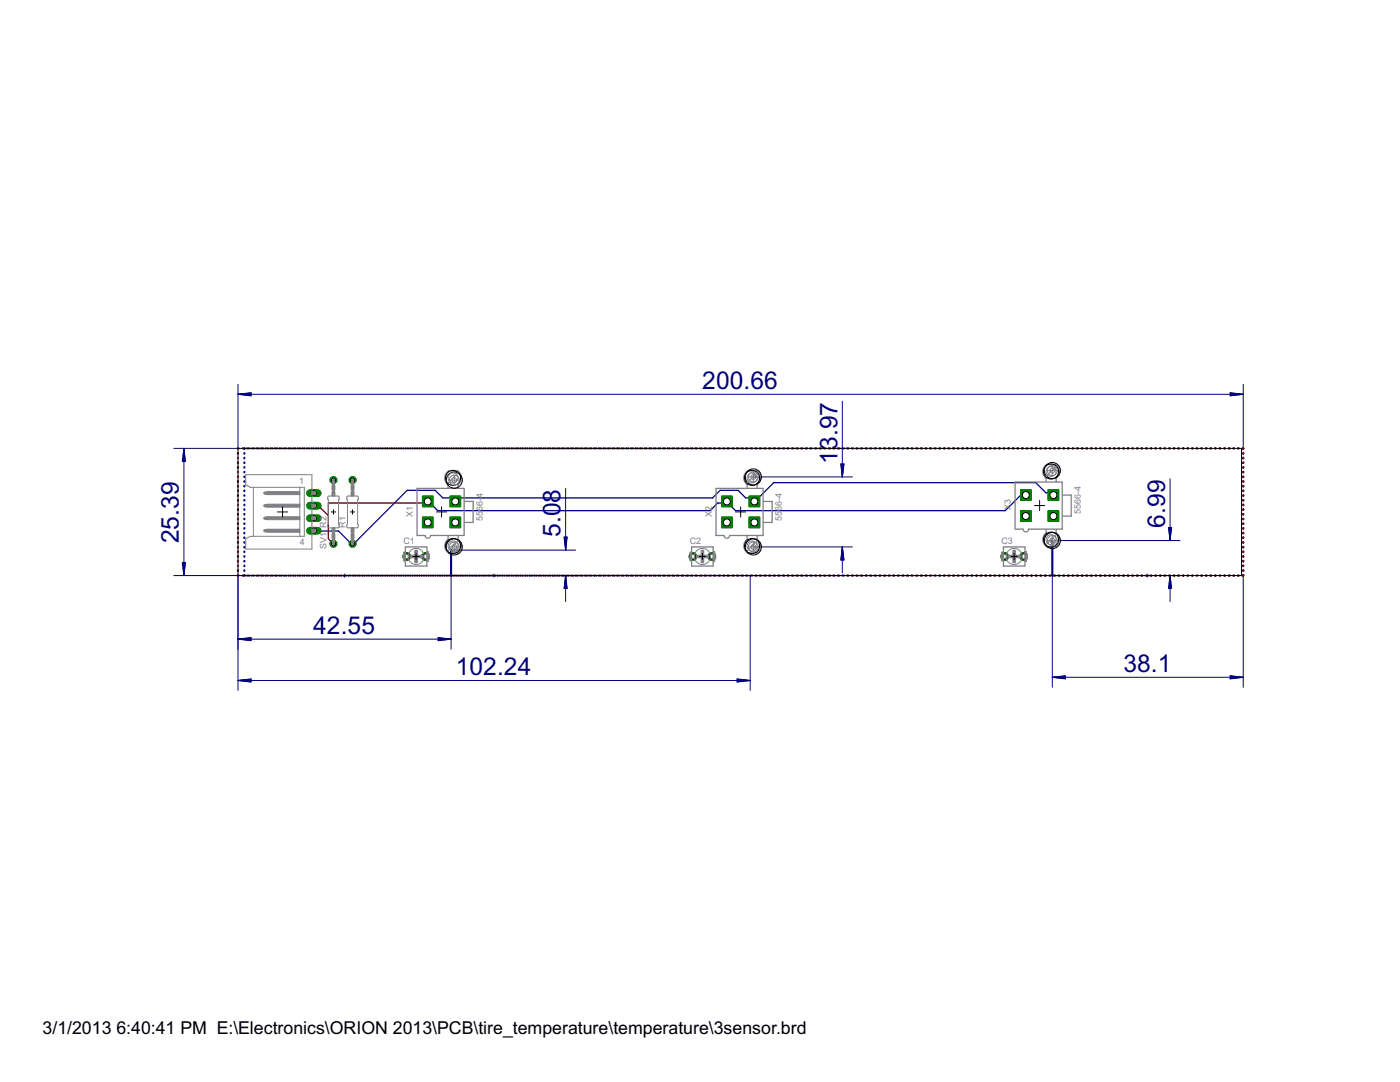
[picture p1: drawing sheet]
<svg xmlns="http://www.w3.org/2000/svg" width="279mm" height="216mm" viewBox="0 0 279 216" stroke-linecap="round" stroke-linejoin="round" font-family="sans-serif">
<defs><g id="words">
<g font-size="5.5" fill="#000080">
<text x="140.1" y="77.7">200.66</text>
<text x="167.1" y="92.6" transform="rotate(-90 167.1 92.6)">13.97</text>
<text x="111.9" y="100.3" transform="rotate(-90 111.9 100.3)">8</text>
<text x="111.9" y="107.2" transform="rotate(-90 111.9 107.2)">5.0</text>
<text x="232.5" y="105.3" transform="rotate(-90 232.5 105.3)">6.99</text>
<text x="35.7" y="108.4" transform="rotate(-90 35.7 108.4)">25.39</text>
<text x="62.5" y="126.5">42.55</text>
<text x="90.9" y="134.8">102.24</text>
<text x="224.2" y="134.2">38.1</text>
</g>
<g font-size="4">
<text x="8.5" y="206.4">3/1/2013</text>
<text x="23.2" y="206.4">6:40:41 PM E:\Electronics\ORION 2013\PCB\tire_temperature\temperature\3sensor.brd</text>
</g>
<g font-size="2" fill="#808080">
<text x="59.7" y="96.6">1</text>
<text x="96.4" y="99.3" transform="rotate(-90 96.4 99.3)">4</text>
<text x="201.8" y="101.8" transform="rotate(-90 201.8 101.8)">X3</text>
<text x="65.1" y="105.3" transform="rotate(-90 65.1 105.3)">R2</text>
<text x="69" y="105.3" transform="rotate(-90 69 105.3)">R1</text>
<text x="82.4" y="103.1" transform="rotate(-90 82.4 103.1)">X1</text>
<text x="96.4" y="103.9" transform="rotate(-90 96.4 103.9)">5566-</text>
<text x="142.1" y="103.1" transform="rotate(-90 142.1 103.1)">X2</text>
<text x="156.1" y="103.9" transform="rotate(-90 156.1 103.9)">5566-4</text>
<text x="215.7" y="102.6" transform="rotate(-90 215.7 102.6)">5566-4</text>
<text x="59.9" y="108.7">4</text>
<text x="65.2" y="109.4" transform="rotate(-90 65.2 109.4)">SV1</text>
<text x="80.5" y="108.5">C1</text>
<text x="137.6" y="108.5">C2</text>
<text x="199.9" y="108.5">C3</text>
</g>
</g></defs>
<g fill="none" stroke="#000080" stroke-width=".2">
<path d="M47.5 76.7v12.8h-12.8M47.5 78.7h200.6M47.5 78.7l2.6-.3v.6zM47.5 78.7l2.6 .1M47.5 78.7l2.6 .2M50.1 78.5l-2.6 .2M50.1 78.4l-2.6 .3M245.5 78.4l2.6 .3-2.6 .3zM245.5 78.5l2.6 .2M245.5 78.4l2.6 .3M248.1 76.7v12.8M248.1 78.7l-2.6 .1"/>
<path d="M248.1 78.7l-2.6 .2M36.7 89.5v25.4M36.7 89.5l.3 2.6h-.6zM36.7 89.5l-.1 2.6M36.7 89.5l.1 2.6M36.7 89.5l-.3 2.6M36.7 89.5l.3 2.6M112.9 97.4v12.4M150.3 95.2h19.8M167.8 92.6h.6l-.3 2.6zM167.9 92.6l.2 2.6M168 92.6l.1 2.6"/>
<path d="M168.1 80.1v15.1M168.3 92.6l-.2 2.6M168.4 92.6l-.3 2.6M233.5 95.5v12.4M34.7 114.9h12.8v22.9M36.4 112.2h.6l-.3 2.7zM36.4 112.2l.3 2.7M36.6 112.2l.1 2.7M36.8 112.2l-.1 2.7M37 112.2l-.3 2.7M68.4 114.9h.7M68.8 114.5v.7"/>
<path d="M90 109.8h24.9M98.6 114.5v.7M112.6 107.2h.6l-.3 2.6zM112.6 107.2l.3 2.6M112.8 107.2l.1 2.6M112.9 114.9l.3 2.5h-.6zM112.9 114.9v5.1M112.9 114.9l-.1 2.5M112.9 114.9l.1 2.5M112.9 114.9l-.3 2.5M112.9 114.9l.2 2.5M113 107.2l-.1 2.6"/>
<path d="M113.1 107.2l-.2 2.6M114.9 114.9h-24.9v14.6M149.7 114.9v22.9M150.3 109.1h19.8M168.1 109.1v5.2M168.1 109.1l.3 2.6h-.6zM168.1 109.1l-.1 2.6M168.1 109.1l.2 2.6M168.1 109.1l-.2 2.6M168.1 109.1l.3 2.6M210 107.9h25.5M229.1 114.5v.7"/>
<path d="M233.2 105.3h.6l-.3 2.6zM233.3 105.3l.2 2.6M233.4 105.3l.1 2.6M233.5 114.9v5.1M233.5 114.9l.3 2.5h-.6zM233.5 114.9l-.1 2.5M233.5 114.9l.1 2.5M233.5 114.9l-.2 2.5M233.5 114.9l.3 2.5M233.6 105.3l-.1 2.6M233.8 105.3l-.3 2.6M235.5 114.9h-25.5v22.2"/>
<path d="M248.1 114.9v22.2M47.5 127.5l2.6-.3v.6zM47.5 135.8l2.6-.3v.6zM47.5 127.5h42.5M47.5 127.5l2.6 .2M47.5 135.8h102.2M47.5 135.8l2.6 .1M47.5 135.8l2.6 .2M50.1 127.4l-2.6 .1M50.1 127.3l-2.6 .2M50.1 135.7l-2.6 .1M50.1 135.5l-2.6 .3"/>
<path d="M87.4 127.2l2.6 .3-2.6 .3zM87.4 127.4l2.6 .1M87.4 127.3l2.6 .2M90 127.5l-2.6 .2M147.1 135.5l2.6 .3-2.6 .3zM147.1 135.7l2.6 .1M147.1 135.5l2.6 .3M149.7 135.8l-2.6 .1M149.7 135.8l-2.6 .2M210 135.1h38.1M210 135.1l2.6-.3v.7zM210 135.1l2.6 .2"/>
<path d="M210 135.1l2.6 .3M212.6 135l-2.6 .1M212.6 134.9l-2.6 .2M245.5 134.8l2.6 .3-2.6 .4zM245.5 135l2.6 .1M245.5 134.9l2.6 .2M248.1 135.1l-2.6 .2M248.1 135.1l-2.6 .3"/>
</g>
<path d="M204.7 98.8h-1l-3.1 3.1h-53.8l-1.7-1.8-.3 .3h-1.6l-1.5 1.5h-54.3l-2-1.8M210.2 98.8l-.4-.5h-1.1l-2-2h-52.3l-3.8 3.8 .8-.7h-2.6l-1.5-1.6h-3.6l-1.5 1.6h-50.8l-.5 .7-.5-.2-.5-.5h-1.5l-1.6-1.6h-5.5l-10.7 10.7h-.5l-2.5-2.5-5-.1" fill="none" stroke="#000080" stroke-width=".25"/>
<g fill="none" stroke="#000080" stroke-width=".42">
<path d="M48.8 90.4v.1M48.8 91.3v.2M48.8 92.3v.1M48.8 93.2v.1M48.8 94.1v.2M48.8 95.1v.1M48.8 96v.1M48.8 96.9v.2M48.8 97.9v.1M48.8 98.8v.1M48.8 99.8v.1M48.9 89.5l-.1 .1"/>
<path d="M49.7 89.5h.1M50.6 89.5h.1M51.5 89.5h.1M52.4 89.5h.1M53.4 89.5h.1M54.3 89.5h.1M55.2 89.5h.1M56.1 89.5h.1M57 89.5h.1M58 89.5h.1M58.9 89.5h.1M59.8 89.5h.1"/>
<path d="M60.7 89.5h.1M61.6 89.5h.1M62.5 89.5h.1M63.5 89.5h.1M64.4 89.5h.1M65.3 89.5h.1M66.2 89.5h.1M67.1 89.5h.1M68.1 89.5h.1M69 89.5h.1M69.9 89.5h.1M70.8 89.5h.1"/>
<path d="M71.7 89.5h.1M72.6 89.5h.1M73.6 89.5h.1M74.5 89.5h.1M75.4 89.5h.1M76.3 89.5h.1M77.2 89.5h.1M78.1 89.5h.2M79.1 89.5h.1M80 89.5h.1M80.9 89.5h.1M81.8 89.5h.1"/>
<path d="M82.7 89.5h.1M83.7 89.5h.1M84.6 89.5h.1M85.5 89.5h.1M86.4 89.5h.1M87.3 89.5h.1M88.2 89.5h.1M89.2 89.5h.1M90.1 89.5h.1M91 89.5h.1M91.9 89.5h.1M92.8 89.5h.1"/>
<path d="M93.7 89.5h.2M94.7 89.5h.1M95.6 89.5h.1M96.5 89.5h.1M97.4 89.5h.1M98.3 89.5h.1M99.3 89.5h.1M100.2 89.5h.1M101.1 89.5h.1M102 89.5h.1M102.9 89.5h.1M103.8 89.5h.1"/>
<path d="M104.8 89.5h.1M105.7 89.5h.1M106.6 89.5h.1M107.5 89.5h.1M108.4 89.5h.1M109.4 89.5h.1M110.3 89.5h.1M111.2 89.5h.1M112.1 89.5h.1M113 89.5h.1M114 89.5h.1M114.9 89.5h.1"/>
<path d="M115.8 89.5h.1M116.7 89.5h.1M117.6 89.5h.1M118.5 89.5h.1M119.5 89.5h.1M120.4 89.5h.1M121.3 89.5h.1M122.2 89.5h.1M123.1 89.5h.1M124.1 89.5h.1M125 89.5h.1M125.9 89.5h.1"/>
<path d="M126.8 89.5h.1M127.7 89.5h.1M128.7 89.5h.1M129.6 89.5h.1M130.5 89.5h.1M131.4 89.5h.1M132.3 89.5h.1M133.2 89.5h.1M134.2 89.5h.1M135.1 89.5h.1M136 89.5h.1M136.9 89.5h.1"/>
<path d="M137.8 89.5h.1M138.7 89.5h.2M139.7 89.5h.1M140.6 89.5h.1M141.5 89.5h.1M142.4 89.5h.1M143.3 89.5h.1M144.3 89.5h.1M145.2 89.5h.1M146.1 89.5h.1M147 89.5h.1M147.9 89.5h.1"/>
<path d="M148.8 89.5h.1M149.8 89.5h.1M150.7 89.5h.1M151.6 89.5h.1M152.5 89.5h.1M153.4 89.5h.1M154.3 89.5h.2M155.3 89.5h.1M156.2 89.5h.1M157.1 89.5h.1M158 89.5h.1M158.9 89.5h.1"/>
<path d="M159.9 89.5h.1M160.8 89.5h.1M161.7 89.5h.1M162.6 89.5h.1M163.5 89.5h.1M164.4 89.5h.1M165.4 89.5h.1M166.3 89.5h.1M167.2 89.5h.1M168.1 89.5h.1M169 89.5h.1M170 89.5h.1"/>
<path d="M170.9 89.5h.1M171.8 89.5h.1M172.7 89.5h.1M173.6 89.5h.1M174.5 89.5h.1M175.5 89.5h.1M176.4 89.5h.1M177.3 89.5h.1M178.2 89.5h.1M179.1 89.5h.1M180.1 89.5h.1M181 89.5h.1"/>
<path d="M181.9 89.5h.1M182.8 89.5h.1M183.7 89.5h.1M184.7 89.5h.1M185.6 89.5h.1M186.5 89.5h.1M187.4 89.5h.1M188.3 89.5h.1M189.2 89.5h.1M190.2 89.5h.1M191.1 89.5h.1M192 89.5h.1"/>
<path d="M192.9 89.5h.1M193.8 89.5h.1M194.8 89.5h.1M195.7 89.5h.1M196.6 89.5h.1M197.5 89.5h.1M198.4 89.5h.1M199.3 89.5h.2M200.3 89.5h.1M201.2 89.5h.1M202.1 89.5h.1M203 89.5h.1"/>
<path d="M203.9 89.5h.1M204.9 89.5h.1M205.8 89.5h.1M206.7 89.5h.1M207.6 89.5h.1M208.5 89.5h.1M209.4 89.5h.1M210.4 89.5h.1M211.3 89.5h.1M212.2 89.5h.1M213.1 89.5h.1M214 89.5h.1"/>
<path d="M214.9 89.5h.2M215.9 89.5h.1M216.8 89.5h.1M217.7 89.5h.1M218.6 89.5h.1M219.5 89.5h.1M220.5 89.5h.1M221.4 89.5h.1M222.3 89.5h.1M223.2 89.5h.1M224.1 89.5h.1M225 89.5h.1"/>
<path d="M226 89.5h.1M226.9 89.5h.1M227.8 89.5h.1M228.7 89.5h.1M229.6 89.5h.1M230.5 89.5h.2M231.5 89.5h.1M232.4 89.5h.1M233.3 89.5h.1M234.2 89.5h.1M235.1 89.5h.1M236.1 89.5h.1"/>
<path d="M237 89.5h.1M237.9 89.5h.1M238.8 89.5h.1M239.7 89.5h.1M240.7 89.5h.1M241.6 89.5h.1M242.5 89.5h.1M243.4 89.5h.1M244.3 89.5h.1M245.3 89.5h.1M246.2 89.5h.1M247.1 89.5h.1"/>
<path d="M248 89.5l.1 .1M248.1 90.4v.1M248.1 91.3v.2M248.1 92.3v.1M248.1 93.2v.1M248.1 94.1v.2M248.1 95.1v.1M248.1 96v.1M248.1 96.9v.2M248.1 97.9v.1M248.1 98.8v.1M248.1 99.8v.1"/>
<path d="M48.8 114.7l.1 .2M48.8 100.7v.1M48.8 101.6v.1M48.8 102.6v.1M48.8 103.5v.1M48.8 104.4v.2M48.8 105.4v.1M48.8 106.3v.1M48.8 107.2v.2M48.8 108.2v.1M48.8 109.1v.1M48.8 110v.2"/>
<path d="M48.8 111v.1M48.8 111.9v.1M48.8 112.9v.1M48.8 113.8v.1M49.7 114.9h.1M50.6 114.9h.1M51.5 114.9h.1M52.4 114.9h.1M53.4 114.9h.1M54.3 114.9h.1M55.2 114.9h.1M56.1 114.9h.1"/>
<path d="M57 114.9h.1M58 114.9h.1M58.9 114.9h.1M59.8 114.9h.1M60.7 114.9h.1M61.6 114.9h.1M62.5 114.9h.1M63.5 114.9h.1M64.4 114.9h.1M65.3 114.9h.1M66.2 114.9h.1M67.1 114.9h.1"/>
<path d="M68.1 114.9h.1M69 114.9h.1M69.9 114.9h.1M70.8 114.9h.1M71.7 114.9h.1M72.6 114.9h.1M73.6 114.9h.1M74.5 114.9h.1M75.4 114.9h.1M76.3 114.9h.1M77.2 114.9h.1M78.1 114.9h.2"/>
<path d="M79.1 114.9h.1M80 114.9h.1M80.9 114.9h.1M81.8 114.9h.1M82.7 114.9h.1M83.7 114.9h.1M84.6 114.9h.1M85.5 114.9h.1M86.4 114.9h.1M87.3 114.9h.1M88.2 114.9h.1M89.2 114.9h.1"/>
<path d="M90 109.8v5.1M90.1 114.9h.1M91 114.9h.1M91.9 114.9h.1M92.8 114.9h.1M93.7 114.9h.2M94.7 114.9h.1M95.6 114.9h.1M96.5 114.9h.1M97.4 114.9h.1M98.3 114.9h.1M99.3 114.9h.1"/>
<path d="M100.2 114.9h.1M101.1 114.9h.1M102 114.9h.1M102.9 114.9h.1M103.8 114.9h.1M104.8 114.9h.1M105.7 114.9h.1M106.6 114.9h.1M107.5 114.9h.1M108.4 114.9h.1M109.4 114.9h.1M110.3 114.9h.1"/>
<path d="M111.2 114.9h.1M112.1 114.9h.1M113 114.9h.1M114 114.9h.1M114.9 114.9h.1M115.8 114.9h.1M116.7 114.9h.1M117.6 114.9h.1M118.5 114.9h.1M119.5 114.9h.1M120.4 114.9h.1M121.3 114.9h.1"/>
<path d="M122.2 114.9h.1M123.1 114.9h.1M124.1 114.9h.1M125 114.9h.1M125.9 114.9h.1M126.8 114.9h.1M127.7 114.9h.1M128.7 114.9h.1M129.6 114.9h.1M130.5 114.9h.1M131.4 114.9h.1M132.3 114.9h.1"/>
<path d="M133.2 114.9h.1M134.2 114.9h.1M135.1 114.9h.1M136 114.9h.1M136.9 114.9h.1M137.8 114.9h.1M138.7 114.9h.2M139.7 114.9h.1M140.6 114.9h.1M141.5 114.9h.1M142.4 114.9h.1M143.3 114.9h.1"/>
<path d="M144.3 114.9h.1M145.2 114.9h.1M146.1 114.9h.1M147 114.9h.1M147.9 114.9h.1M148.8 114.9h.1M149.8 114.9h.1M150.7 114.9h.1M151.6 114.9h.1M152.5 114.9h.1M153.4 114.9h.1M154.3 114.9h.2"/>
<path d="M155.3 114.9h.1M156.2 114.9h.1M157.1 114.9h.1M158 114.9h.1M158.9 114.9h.1M159.9 114.9h.1M160.8 114.9h.1M161.7 114.9h.1M162.6 114.9h.1M163.5 114.9h.1M164.4 114.9h.1M165.4 114.9h.1"/>
<path d="M166.3 114.9h.1M167.2 114.9h.1M168.1 114.9h.1M169 114.9h.1M170 114.9h.1M170.9 114.9h.1M171.8 114.9h.1M172.7 114.9h.1M173.6 114.9h.1M174.5 114.9h.1M175.5 114.9h.1M176.4 114.9h.1"/>
<path d="M177.3 114.9h.1M178.2 114.9h.1M179.1 114.9h.1M180.1 114.9h.1M181 114.9h.1M181.9 114.9h.1M182.8 114.9h.1M183.7 114.9h.1M184.7 114.9h.1M185.6 114.9h.1M186.5 114.9h.1M187.4 114.9h.1"/>
<path d="M188.3 114.9h.1M189.2 114.9h.1M190.2 114.9h.1M191.1 114.9h.1M192 114.9h.1M192.9 114.9h.1M193.8 114.9h.1M194.8 114.9h.1M195.7 114.9h.1M196.6 114.9h.1M197.5 114.9h.1M198.4 114.9h.1"/>
<path d="M199.3 114.9h.2M200.3 114.9h.1M201.2 114.9h.1M202.1 114.9h.1M203 114.9h.1M203.9 114.9h.1M204.9 114.9h.1M205.8 114.9h.1M206.7 114.9h.1M207.6 114.9h.1M208.5 114.9h.1M209.4 114.9h.1"/>
<path d="M210 107.9v7M210.4 114.9h.1M211.3 114.9h.1M212.2 114.9h.1M213.1 114.9h.1M214 114.9h.1M214.9 114.9h.2M215.9 114.9h.1M216.8 114.9h.1M217.7 114.9h.1M218.6 114.9h.1M219.5 114.9h.1"/>
<path d="M220.5 114.9h.1M221.4 114.9h.1M222.3 114.9h.1M223.2 114.9h.1M224.1 114.9h.1M225 114.9h.1M226 114.9h.1M226.9 114.9h.1M227.8 114.9h.1M228.7 114.9h.1M229.6 114.9h.1M230.5 114.9h.2"/>
<path d="M231.5 114.9h.1M232.4 114.9h.1M233.3 114.9h.1M234.2 114.9h.1M235.1 114.9h.1M236.1 114.9h.1M237 114.9h.1M237.9 114.9h.1M238.8 114.9h.1M239.7 114.9h.1M240.7 114.9h.1M241.6 114.9h.1"/>
<path d="M242.5 114.9h.1M243.4 114.9h.1M244.3 114.9h.1M245.3 114.9h.1M246.2 114.9h.1M247.1 114.9h.1M248.1 100.7v.1M248.1 101.6v.1M248.1 102.6v.1M248.1 103.5v.1M248.1 104.4v.2M248.1 105.4v.1"/>
<path d="M248.1 106.3v.1M248.1 107.2v.2M248.1 108.2v.1M248.1 109.1v.1M248.1 110v.2M248.1 111v.1M248.1 111.9v.1M248.1 112.9v.1M248.1 113.8v.1M248.1 114.7l-.1 .2"/>
</g>
<path d="M84.3 103.2h2.1v2.1h-2.1z" fill="#008000" stroke="#008000" stroke-width=".2"/>
<circle cx="85.4" cy="104.2" r=".7" fill="#fff" stroke="#000" stroke-width=".2"/>
<path d="M84.3 99h2.1v2.1h-2.1z" fill="#008000" stroke="#008000" stroke-width=".2"/>
<circle cx="85.4" cy="100.1" r=".7" fill="#fff" stroke="#000" stroke-width=".2"/>
<path d="M89.8 99h2.1v2.1h-2.1z" fill="#008000" stroke="#008000" stroke-width=".2"/>
<circle cx="90.9" cy="100.1" r=".7" fill="#fff" stroke="#000" stroke-width=".2"/>
<path d="M89.8 103.2h2.1v2.1h-2.1z" fill="#008000" stroke="#008000" stroke-width=".2"/>
<circle cx="90.9" cy="104.2" r=".7" fill="#fff" stroke="#000" stroke-width=".2"/>
<path d="M144 103.2h2.1v2.1h-2.1z" fill="#008000" stroke="#008000" stroke-width=".2"/>
<circle cx="145.1" cy="104.2" r=".7" fill="#fff" stroke="#000" stroke-width=".2"/>
<path d="M144 99h2.1v2.1h-2.1z" fill="#008000" stroke="#008000" stroke-width=".2"/>
<circle cx="145.1" cy="100.1" r=".7" fill="#fff" stroke="#000" stroke-width=".2"/>
<path d="M149.5 99h2.1v2.1h-2.1z" fill="#008000" stroke="#008000" stroke-width=".2"/>
<circle cx="150.6" cy="100.1" r=".7" fill="#fff" stroke="#000" stroke-width=".2"/>
<path d="M149.5 103.2h2.1v2.1h-2.1z" fill="#008000" stroke="#008000" stroke-width=".2"/>
<circle cx="150.6" cy="104.2" r=".7" fill="#fff" stroke="#000" stroke-width=".2"/>
<path d="M203.7 101.9h2.1v2.1h-2.1z" fill="#008000" stroke="#008000" stroke-width=".2"/>
<circle cx="204.7" cy="103" r=".7" fill="#fff" stroke="#000" stroke-width=".2"/>
<path d="M203.7 97.7h2.1v2.1h-2.1z" fill="#008000" stroke="#008000" stroke-width=".2"/>
<circle cx="204.7" cy="98.8" r=".7" fill="#fff" stroke="#000" stroke-width=".2"/>
<path d="M209.2 97.7h2.1v2.1h-2.1z" fill="#008000" stroke="#008000" stroke-width=".2"/>
<circle cx="210.2" cy="98.8" r=".7" fill="#fff" stroke="#000" stroke-width=".2"/>
<path d="M209.2 101.9h2.1v2.1h-2.1z" fill="#008000" stroke="#008000" stroke-width=".2"/>
<circle cx="210.2" cy="103" r=".7" fill="#fff" stroke="#000" stroke-width=".2"/>
<circle cx="81.2" cy="111" r=".76" fill="#008000" stroke="#008000" stroke-width=".2"/>
<circle cx="81.2" cy="111" r=".51" fill="#fff" stroke="#000" stroke-width=".2"/>
<circle cx="84.9" cy="111" r=".76" fill="#008000" stroke="#008000" stroke-width=".2"/>
<circle cx="84.9" cy="111" r=".51" fill="#fff" stroke="#000" stroke-width=".2"/>
<circle cx="138.3" cy="111" r=".76" fill="#008000" stroke="#008000" stroke-width=".2"/>
<circle cx="138.3" cy="111" r=".51" fill="#fff" stroke="#000" stroke-width=".2"/>
<circle cx="142" cy="111" r=".76" fill="#008000" stroke="#008000" stroke-width=".2"/>
<circle cx="142" cy="111" r=".51" fill="#fff" stroke="#000" stroke-width=".2"/>
<circle cx="200.5" cy="111" r=".76" fill="#008000" stroke="#008000" stroke-width=".2"/>
<circle cx="200.5" cy="111" r=".51" fill="#fff" stroke="#000" stroke-width=".2"/>
<circle cx="204.3" cy="111" r=".76" fill="#008000" stroke="#008000" stroke-width=".2"/>
<circle cx="204.3" cy="111" r=".51" fill="#fff" stroke="#000" stroke-width=".2"/>
<path d="M61.9 103.4h1.5" fill="none" stroke="#008000" stroke-width="1.5"/>
<circle cx="62.6" cy="103.4" r=".51" fill="#fff" stroke="#000" stroke-width=".2"/>
<path d="M61.9 105.9h1.5" fill="none" stroke="#008000" stroke-width="1.5"/>
<circle cx="62.6" cy="105.9" r=".51" fill="#fff" stroke="#000" stroke-width=".2"/>
<path d="M61.9 100.9h1.5" fill="none" stroke="#008000" stroke-width="1.5"/>
<circle cx="62.6" cy="100.9" r=".51" fill="#fff" stroke="#000" stroke-width=".2"/>
<path d="M61.9 98.4h1.5" fill="none" stroke="#008000" stroke-width="1.5"/>
<circle cx="62.6" cy="98.4" r=".51" fill="#fff" stroke="#000" stroke-width=".2"/>
<circle cx="70.4" cy="108.5" r=".71" fill="#008000" stroke="#008000" stroke-width=".2"/>
<circle cx="70.4" cy="108.5" r=".4" fill="#fff" stroke="#000" stroke-width=".2"/>
<circle cx="70.4" cy="95.8" r=".71" fill="#008000" stroke="#008000" stroke-width=".2"/>
<circle cx="70.4" cy="95.8" r=".4" fill="#fff" stroke="#000" stroke-width=".2"/>
<circle cx="66.5" cy="108.5" r=".71" fill="#008000" stroke="#008000" stroke-width=".2"/>
<circle cx="66.5" cy="108.5" r=".4" fill="#fff" stroke="#000" stroke-width=".2"/>
<circle cx="66.5" cy="95.8" r=".71" fill="#008000" stroke="#008000" stroke-width=".2"/>
<circle cx="66.5" cy="95.8" r=".4" fill="#fff" stroke="#000" stroke-width=".2"/>
<g fill="none" stroke="#800000" stroke-width=".42">
<path d="M47.5 90.4v.1M47.5 91.3v.2M47.5 92.3v.1M47.5 93.2v.1M47.5 94.1v.2M47.5 95.1v.1M47.5 96v.1M47.5 96.9v.2M47.5 97.9v.1M47.5 98.8v.1M47.5 99.8v.1M47.6 89.5l-.1 .1"/>
<path d="M48.4 89.5h.1M49.3 89.5h.1M50.2 89.5h.1M51.2 89.5h.1M52.1 89.5h.1M53 89.5h.1M53.9 89.5h.1M54.8 89.5h.1M55.7 89.5h.1M56.6 89.5h.1M57.6 89.5h.1M58.5 89.5h.1"/>
<path d="M59.4 89.5h.1M60.3 89.5h.1M61.2 89.5h.1M62.1 89.5h.2M63.1 89.5h.1M64 89.5h.1M64.9 89.5h.1M65.8 89.5h.1M66.7 89.5h.1M67.6 89.5h.1M68.6 89.5h.1M69.5 89.5h.1"/>
<path d="M70.4 89.5h.1M71.3 89.5h.1M72.2 89.5h.1M73.1 89.5h.1M74 89.5h.1M75 89.5h.1M75.9 89.5h.1M76.8 89.5h.1M77.7 89.5h.1M78.6 89.5h.1M79.5 89.5h.2M80.5 89.5h.1"/>
<path d="M81.4 89.5h.1M82.3 89.5h.1M83.2 89.5h.1M84.1 89.5h.1M85 89.5h.1M86 89.5h.1M86.9 89.5h.1M87.8 89.5h.1M88.7 89.5h.1M89.6 89.5h.1M90.5 89.5h.1M91.4 89.5h.1"/>
<path d="M92.4 89.5h.1M93.3 89.5h.1M94.2 89.5h.1M95.1 89.5h.1M96 89.5h.1M96.9 89.5h.1M97.9 89.5h.1M98.8 89.5h.1M99.7 89.5h.1M100.6 89.5h.1M101.5 89.5h.1M102.4 89.5h.1"/>
<path d="M103.3 89.5h.1M104.3 89.5h.1M105.2 89.5h.1M106.1 89.5h.1M107 89.5h.1M107.9 89.5h.1M108.8 89.5h.1M109.7 89.5h.2M110.7 89.5h.1M111.6 89.5h.1M112.5 89.5h.1M113.4 89.5h.1"/>
<path d="M114.3 89.5h.1M115.3 89.5h.1M116.2 89.5h.1M117.1 89.5h.1M118 89.5h.1M118.9 89.5h.1M119.8 89.5h.1M120.7 89.5h.1M121.6 89.5h.2M122.6 89.5h.1M123.5 89.5h.1M124.4 89.5h.1"/>
<path d="M125.3 89.5h.1M126.2 89.5h.1M127.1 89.5h.2M128.1 89.5h.1M129 89.5h.1M129.9 89.5h.1M130.8 89.5h.1M131.7 89.5h.1M132.7 89.5h.1M133.6 89.5h.1M134.5 89.5h.1M135.4 89.5h.1"/>
<path d="M136.3 89.5h.1M137.2 89.5h.1M138.1 89.5h.1M139 89.5h.1M140 89.5h.1M140.9 89.5h.1M141.8 89.5h.1M142.7 89.5h.1M143.6 89.5h.1M144.5 89.5h.2M145.5 89.5h.1M146.4 89.5h.1"/>
<path d="M147.3 89.5h.1M148.2 89.5h.1M149.1 89.5h.1M150 89.5h.1M151 89.5h.1M151.9 89.5h.1M152.8 89.5h.1M153.7 89.5h.1M154.6 89.5h.1M155.5 89.5h.1M156.4 89.5h.1M157.4 89.5h.1"/>
<path d="M158.3 89.5h.1M159.2 89.5h.1M160.1 89.5h.1M161 89.5h.1M161.9 89.5h.2M162.9 89.5h.1M163.8 89.5h.1M164.7 89.5h.1M165.6 89.5h.1M166.5 89.5h.1M167.4 89.5h.1M168.4 89.5h.1"/>
<path d="M169.3 89.5h.1M170.2 89.5h.1M171.1 89.5h.1M172 89.5h.1M172.9 89.5h.1M173.8 89.5h.1M174.8 89.5h.1M175.7 89.5h.1M176.6 89.5h.1M177.5 89.5h.1M178.4 89.5h.1M179.3 89.5h.1"/>
<path d="M180.3 89.5h.1M181.2 89.5h.1M182.1 89.5h.1M183 89.5h.1M183.9 89.5h.1M184.8 89.5h.1M185.7 89.5h.1M186.7 89.5h.1M187.6 89.5h.1M188.5 89.5h.1M189.4 89.5h.1M190.3 89.5h.1"/>
<path d="M191.2 89.5h.1M192.2 89.5h.1M193.1 89.5h.1M194 89.5h.1M194.9 89.5h.1M195.8 89.5h.1M196.7 89.5h.1M197.7 89.5h.1M198.6 89.5h.1M199.5 89.5h.1M200.4 89.5h.1M201.3 89.5h.1"/>
<path d="M202.2 89.5h.1M203.1 89.5h.1M204 89.5h.2M205 89.5h.1M205.9 89.5h.1M206.8 89.5h.1M207.7 89.5h.1M208.6 89.5h.1M209.5 89.5h.2M210.5 89.5h.1M211.4 89.5h.1M212.3 89.5h.1"/>
<path d="M213.2 89.5h.1M214.1 89.5h.1M215.1 89.5h.1M216 89.5h.1M216.9 89.5h.1M217.8 89.5h.1M218.7 89.5h.1M219.6 89.5h.1M220.5 89.5h.1M221.4 89.5h.2M222.4 89.5h.1M223.3 89.5h.1"/>
<path d="M224.2 89.5h.1M225.1 89.5h.1M226 89.5h.1M226.9 89.5h.2M227.9 89.5h.1M228.8 89.5h.1M229.7 89.5h.1M230.6 89.5h.1M231.5 89.5h.1M232.4 89.5h.1M233.4 89.5h.1M234.3 89.5h.1"/>
<path d="M235.2 89.5h.1M236.1 89.5h.1M237 89.5h.1M237.9 89.5h.1M238.8 89.5h.2M239.8 89.5h.1M240.7 89.5h.1M241.6 89.5h.1M242.5 89.5h.1M243.4 89.5h.1M244.3 89.5h.2M245.3 89.5h.1"/>
<path d="M246.2 89.5h.1M247.1 89.5h.1M248 89.5l.1 .1M248.1 90.4v.1M248.1 91.3v.2M248.1 92.3v.1M248.1 93.2v.1M248.1 94.1v.2M248.1 95.1v.1M248.1 96v.1M248.1 96.9v.2M248.1 97.9v.1"/>
<path d="M248.1 98.8v.1M248.1 99.8v.1M47.5 114.7l.1 .2M47.5 100.7v.1M47.5 101.6v.1M47.5 102.6v.1M47.5 103.5v.1M47.5 104.4v.2M47.5 105.4v.1M47.5 106.3v.1M47.5 107.2v.2M47.5 108.2v.1"/>
<path d="M47.5 109.1v.1M47.5 110v.2M47.5 111v.1M47.5 111.9v.1M47.5 112.9v.1M47.5 113.8v.1M48.4 114.9h.1M49.3 114.9h.1M50.2 114.9h.1M51.2 114.9h.1M52.1 114.9h.1M53 114.9h.1"/>
<path d="M53.9 114.9h.1M54.8 114.9h.1M55.7 114.9h.1M56.6 114.9h.1M57.6 114.9h.1M58.5 114.9h.1M59.4 114.9h.1M60.3 114.9h.1M61.2 114.9h.1M62.1 114.9h.2M63.1 114.9h.1M64 114.9h.1"/>
<path d="M64.9 114.9h.1M65.8 114.9h.1M66.7 114.9h.1M67.6 114.9h.1M68.6 114.9h.1M69.5 114.9h.1M70.4 114.9h.1M71.3 114.9h.1M72.2 114.9h.1M73.1 114.9h.1M74 114.9h.1M75 114.9h.1"/>
<path d="M75.9 114.9h.1M76.8 114.9h.1M77.7 114.9h.1M78.6 114.9h.1M79.5 114.9h.2M80.5 114.9h.1M81.4 114.9h.1M82.3 114.9h.1M83.2 114.9h.1M84.1 114.9h.1M85 114.9h.1M86 114.9h.1"/>
<path d="M86.9 114.9h.1M87.8 114.9h.1M88.7 114.9h.1M89.6 114.9h.1M90.5 114.9h.1M91.4 114.9h.1M92.4 114.9h.1M93.3 114.9h.1M94.2 114.9h.1M95.1 114.9h.1M96 114.9h.1M96.9 114.9h.1"/>
<path d="M97.9 114.9h.1M98.8 114.9h.1M99.7 114.9h.1M100.6 114.9h.1M101.5 114.9h.1M102.4 114.9h.1M103.3 114.9h.1M104.3 114.9h.1M105.2 114.9h.1M106.1 114.9h.1M107 114.9h.1M107.9 114.9h.1"/>
<path d="M108.8 114.9h.1M109.7 114.9h.2M110.7 114.9h.1M111.6 114.9h.1M112.5 114.9h.1M113.4 114.9h.1M114.3 114.9h.1M115.3 114.9h.1M116.2 114.9h.1M117.1 114.9h.1M118 114.9h.1M118.9 114.9h.1"/>
<path d="M119.8 114.9h.1M120.7 114.9h.1M121.6 114.9h.2M122.6 114.9h.1M123.5 114.9h.1M124.4 114.9h.1M125.3 114.9h.1M126.2 114.9h.1M127.1 114.9h.2M128.1 114.9h.1M129 114.9h.1M129.9 114.9h.1"/>
<path d="M130.8 114.9h.1M131.7 114.9h.1M132.7 114.9h.1M133.6 114.9h.1M134.5 114.9h.1M135.4 114.9h.1M136.3 114.9h.1M137.2 114.9h.1M138.1 114.9h.1M139 114.9h.1M140 114.9h.1M140.9 114.9h.1"/>
<path d="M141.8 114.9h.1M142.7 114.9h.1M143.6 114.9h.1M144.5 114.9h.2M145.5 114.9h.1M146.4 114.9h.1M147.3 114.9h.1M148.2 114.9h.1M149.1 114.9h.1M150 114.9h.1M151 114.9h.1M151.9 114.9h.1"/>
<path d="M152.8 114.9h.1M153.7 114.9h.1M154.6 114.9h.1M155.5 114.9h.1M156.4 114.9h.1M157.4 114.9h.1M158.3 114.9h.1M159.2 114.9h.1M160.1 114.9h.1M161 114.9h.1M161.9 114.9h.2M162.9 114.9h.1"/>
<path d="M163.8 114.9h.1M164.7 114.9h.1M165.6 114.9h.1M166.5 114.9h.1M167.4 114.9h.1M168.4 114.9h.1M169.3 114.9h.1M170.2 114.9h.1M171.1 114.9h.1M172 114.9h.1M172.9 114.9h.1M173.8 114.9h.1"/>
<path d="M174.8 114.9h.1M175.7 114.9h.1M176.6 114.9h.1M177.5 114.9h.1M178.4 114.9h.1M179.3 114.9h.1M180.3 114.9h.1M181.2 114.9h.1M182.1 114.9h.1M183 114.9h.1M183.9 114.9h.1M184.8 114.9h.1"/>
<path d="M185.7 114.9h.1M186.7 114.9h.1M187.6 114.9h.1M188.5 114.9h.1M189.4 114.9h.1M190.3 114.9h.1M191.2 114.9h.1M192.2 114.9h.1M193.1 114.9h.1M194 114.9h.1M194.9 114.9h.1M195.8 114.9h.1"/>
<path d="M196.7 114.9h.1M197.7 114.9h.1M198.6 114.9h.1M199.5 114.9h.1M200.4 114.9h.1M201.3 114.9h.1M202.2 114.9h.1M203.1 114.9h.1M204 114.9h.2M205 114.9h.1M205.9 114.9h.1M206.8 114.9h.1"/>
<path d="M207.7 114.9h.1M208.6 114.9h.1M209.5 114.9h.2M210.5 114.9h.1M211.4 114.9h.1M212.3 114.9h.1M213.2 114.9h.1M214.1 114.9h.1M215.1 114.9h.1M216 114.9h.1M216.9 114.9h.1M217.8 114.9h.1"/>
<path d="M218.7 114.9h.1M219.6 114.9h.1M220.5 114.9h.1M221.4 114.9h.2M222.4 114.9h.1M223.3 114.9h.1M224.2 114.9h.1M225.1 114.9h.1M226 114.9h.1M226.9 114.9h.2M227.9 114.9h.1M228.8 114.9h.1"/>
<path d="M229.7 114.9h.1M230.6 114.9h.1M231.5 114.9h.1M232.4 114.9h.1M233.4 114.9h.1M234.3 114.9h.1M235.2 114.9h.1M236.1 114.9h.1M237 114.9h.1M237.9 114.9h.1M238.8 114.9h.2M239.8 114.9h.1"/>
<path d="M240.7 114.9h.1M241.6 114.9h.1M242.5 114.9h.1M243.4 114.9h.1M244.3 114.9h.2M245.3 114.9h.1M246.2 114.9h.1M247.1 114.9h.1M248.1 100.7v.1M248.1 101.6v.1M248.1 102.6v.1M248.1 103.5v.1"/>
<path d="M248.1 104.4v.2M248.1 105.4v.1M248.1 106.3v.1M248.1 107.2v.2M248.1 108.2v.1M248.1 109.1v.1M248.1 110v.2M248.1 111v.1M248.1 111.9v.1M248.1 112.9v.1M248.1 113.8v.1M248.1 114.7l-.1 .2"/>
</g>
<path d="M62.6 100.9l.4 .5h1l1.5 1.5M85.4 100.1l-.1 .3h-19.8v7.1l1 1" fill="none" stroke="#800000" stroke-width=".25"/>
<path d="M84.3 103.2h2.1v2.1h-2.1z" fill="#008000" stroke="#008000" stroke-width=".2"/>
<circle cx="85.4" cy="104.2" r=".7" fill="#fff" stroke="#000" stroke-width=".2"/>
<path d="M84.3 99h2.1v2.1h-2.1z" fill="#008000" stroke="#008000" stroke-width=".2"/>
<circle cx="85.4" cy="100.1" r=".7" fill="#fff" stroke="#000" stroke-width=".2"/>
<path d="M89.8 99h2.1v2.1h-2.1z" fill="#008000" stroke="#008000" stroke-width=".2"/>
<circle cx="90.9" cy="100.1" r=".7" fill="#fff" stroke="#000" stroke-width=".2"/>
<path d="M89.8 103.2h2.1v2.1h-2.1z" fill="#008000" stroke="#008000" stroke-width=".2"/>
<circle cx="90.9" cy="104.2" r=".7" fill="#fff" stroke="#000" stroke-width=".2"/>
<path d="M144 103.2h2.1v2.1h-2.1z" fill="#008000" stroke="#008000" stroke-width=".2"/>
<circle cx="145.1" cy="104.2" r=".7" fill="#fff" stroke="#000" stroke-width=".2"/>
<path d="M144 99h2.1v2.1h-2.1z" fill="#008000" stroke="#008000" stroke-width=".2"/>
<circle cx="145.1" cy="100.1" r=".7" fill="#fff" stroke="#000" stroke-width=".2"/>
<path d="M149.5 99h2.1v2.1h-2.1z" fill="#008000" stroke="#008000" stroke-width=".2"/>
<circle cx="150.6" cy="100.1" r=".7" fill="#fff" stroke="#000" stroke-width=".2"/>
<path d="M149.5 103.2h2.1v2.1h-2.1z" fill="#008000" stroke="#008000" stroke-width=".2"/>
<circle cx="150.6" cy="104.2" r=".7" fill="#fff" stroke="#000" stroke-width=".2"/>
<path d="M203.7 101.9h2.1v2.1h-2.1z" fill="#008000" stroke="#008000" stroke-width=".2"/>
<circle cx="204.7" cy="103" r=".7" fill="#fff" stroke="#000" stroke-width=".2"/>
<path d="M203.7 97.7h2.1v2.1h-2.1z" fill="#008000" stroke="#008000" stroke-width=".2"/>
<circle cx="204.7" cy="98.8" r=".7" fill="#fff" stroke="#000" stroke-width=".2"/>
<path d="M209.2 97.7h2.1v2.1h-2.1z" fill="#008000" stroke="#008000" stroke-width=".2"/>
<circle cx="210.2" cy="98.8" r=".7" fill="#fff" stroke="#000" stroke-width=".2"/>
<path d="M209.2 101.9h2.1v2.1h-2.1z" fill="#008000" stroke="#008000" stroke-width=".2"/>
<circle cx="210.2" cy="103" r=".7" fill="#fff" stroke="#000" stroke-width=".2"/>
<circle cx="81.2" cy="111" r=".76" fill="#008000" stroke="#008000" stroke-width=".2"/>
<circle cx="81.2" cy="111" r=".51" fill="#fff" stroke="#000" stroke-width=".2"/>
<circle cx="84.9" cy="111" r=".76" fill="#008000" stroke="#008000" stroke-width=".2"/>
<circle cx="84.9" cy="111" r=".51" fill="#fff" stroke="#000" stroke-width=".2"/>
<circle cx="138.3" cy="111" r=".76" fill="#008000" stroke="#008000" stroke-width=".2"/>
<circle cx="138.3" cy="111" r=".51" fill="#fff" stroke="#000" stroke-width=".2"/>
<circle cx="142" cy="111" r=".76" fill="#008000" stroke="#008000" stroke-width=".2"/>
<circle cx="142" cy="111" r=".51" fill="#fff" stroke="#000" stroke-width=".2"/>
<circle cx="200.5" cy="111" r=".76" fill="#008000" stroke="#008000" stroke-width=".2"/>
<circle cx="200.5" cy="111" r=".51" fill="#fff" stroke="#000" stroke-width=".2"/>
<circle cx="204.3" cy="111" r=".76" fill="#008000" stroke="#008000" stroke-width=".2"/>
<circle cx="204.3" cy="111" r=".51" fill="#fff" stroke="#000" stroke-width=".2"/>
<path d="M61.9 103.4h1.5" fill="none" stroke="#008000" stroke-width="1.5"/>
<circle cx="62.6" cy="103.4" r=".51" fill="#fff" stroke="#000" stroke-width=".2"/>
<path d="M61.9 105.9h1.5" fill="none" stroke="#008000" stroke-width="1.5"/>
<circle cx="62.6" cy="105.9" r=".51" fill="#fff" stroke="#000" stroke-width=".2"/>
<path d="M61.9 100.9h1.5" fill="none" stroke="#008000" stroke-width="1.5"/>
<circle cx="62.6" cy="100.9" r=".51" fill="#fff" stroke="#000" stroke-width=".2"/>
<path d="M61.9 98.4h1.5" fill="none" stroke="#008000" stroke-width="1.5"/>
<circle cx="62.6" cy="98.4" r=".51" fill="#fff" stroke="#000" stroke-width=".2"/>
<circle cx="70.4" cy="108.5" r=".71" fill="#008000" stroke="#008000" stroke-width=".2"/>
<circle cx="70.4" cy="108.5" r=".4" fill="#fff" stroke="#000" stroke-width=".2"/>
<circle cx="70.4" cy="95.8" r=".71" fill="#008000" stroke="#008000" stroke-width=".2"/>
<circle cx="70.4" cy="95.8" r=".4" fill="#fff" stroke="#000" stroke-width=".2"/>
<circle cx="66.5" cy="108.5" r=".71" fill="#008000" stroke="#008000" stroke-width=".2"/>
<circle cx="66.5" cy="108.5" r=".4" fill="#fff" stroke="#000" stroke-width=".2"/>
<circle cx="66.5" cy="95.8" r=".71" fill="#008000" stroke="#008000" stroke-width=".2"/>
<circle cx="66.5" cy="95.8" r=".4" fill="#fff" stroke="#000" stroke-width=".2"/>
<g fill="none" stroke="#808080" stroke-width=".25">
<path d="M83.2 97.5h9.4v9.3h-6.7a.55 .55 0 0 1-.5 .6 .55 .55 0 0 1-.6-.6h-1.6zM89.4 96.7v.7M89.5 96.8a1.67 1.67 0 0 1 0-2.8h1.8a1.65 1.65 0 0 1 0 2.8M91.4 96.7v.7M142.9 97.5h9.4v9.3h-6.7a.55 .55 0 0 1-.5 .6 .55 .55 0 0 1-.6-.6h-1.6zM149.1 96.7v.7M149.2 96.8a1.65 1.65 0 0 1 0-2.8h1.8a1.67 1.67 0 0 1 0 2.8M151.1 96.7v.7M202.6 96.2h9.4v9.4h-6.7a.55 .55 0 0 1-.6 .5 .55 .55 0 0 1-.5-.5h-1.6zM208.8 95.4v.7M208.9 95.5a1.67 1.67 0 0 1 0-2.8h1.8a1.65 1.65 0 0 1 0 2.8M210.8 95.4v.7"/>
<path d="M212.1 98.8h1.7v4.2h-1.7M80.9 109.1h4.3v3.8h-4.3zM89.4 107v.7M89.5 107.5a1.67 1.67 0 0 0 0 2.8h1.8a1.65 1.65 0 0 0 0-2.8M91.4 107v.7M92.7 100.1h1.7v4.1h-1.7M138 109.1h4.3v3.8h-4.3zM149.1 107v.7M149.2 107.5a1.65 1.65 0 0 0 0 2.8h1.8a1.67 1.67 0 0 0 0-2.8M151.1 107v.7M152.4 100.1h1.7v4.1h-1.7M200.3 109.1h4.3v3.8h-4.3z"/>
<path d="M208.8 105.7v.7M208.9 106.3a1.68 1.68 0 0 0 0 2.8h1.8a1.65 1.65 0 0 0 0-2.8M210.8 105.7v.7"/>
</g>
<g fill="none" stroke="#808080" stroke-width=".2">
<path d="M49 94.7h13.3v14.9h-13.3v-2.1l.9-.5h10.8v-9.8h-10.8l-.9-.5zM50.6 97.2v9.8M59.8 97.2v9.8M65.5 99.1l1.9-.1 .3 .1-.1 5.5 .1 .5-.2 .2h-1.8l-.3-.1 .1-.6zM69.3 99.1l1.9-.1 .3 .1-.1 5.5 .1 .5-.2 .2h-1.8l-.3-.1 .1-.6zM89.6 95.8h2.1M90.7 94.8v2M91.4 94.3l-2 2.1M149.3 95.2h2.1M150.3 94.1v2.1M151.1 94.3l-2 2.1M209 93.9h2"/>
<path d="M210 92.9v2M210.8 93.1l-2.1 2M89.6 109.1h2.1M90.7 108.1v2.1M91.4 107.9l-2 2.1M149.3 109.1h2.1M150.3 108.1v2.1M151.1 107.9l-2 2.1M209 107.9h2M210 106.8v2.1M210.8 106.7l-2.1 2"/>
<circle cx="90.4" cy="95.4" r=".99"/>
<circle cx="90.7" cy="95.8" r=".99"/>
<circle cx="90.7" cy="95.8" r=".49"/>
<circle cx="150.1" cy="95.4" r=".99"/>
<circle cx="150.3" cy="95.2" r=".99"/>
<circle cx="150.3" cy="95.2" r=".49"/>
<circle cx="209.8" cy="94.1" r=".99"/>
<circle cx="210" cy="93.9" r=".99"/>
<circle cx="210" cy="93.9" r=".49"/>
<circle cx="83" cy="111" r="1.62"/>
<circle cx="90.4" cy="108.9" r=".99"/>
<circle cx="90.7" cy="109.1" r=".99"/>
<circle cx="90.7" cy="109.1" r=".49"/>
<circle cx="140.2" cy="111" r="1.61"/>
<circle cx="150.1" cy="108.9" r=".99"/>
<circle cx="150.3" cy="109.1" r=".99"/>
<circle cx="150.3" cy="109.1" r=".49"/>
<circle cx="202.4" cy="111" r="1.61"/>
<circle cx="209.8" cy="107.7" r=".99"/>
<circle cx="210" cy="107.9" r=".99"/>
<circle cx="210" cy="107.9" r=".49"/>
</g>
<g fill="#808080" stroke="#808080" stroke-width=".2">
<path d="M82.8 109.8h.5v2.5h-.5z"/>
<path d="M81.8 110.8h2.5v.5h-2.5z"/>
<path d="M139.9 109.8h.5v2.5h-.5z"/>
<path d="M138.9 110.8h2.5v.5h-2.5z"/>
<path d="M202.1 109.8h.5v2.5h-.5z"/>
<path d="M201.1 110.8h2.5v.5h-2.5z"/>
<path d="M53.2 98.1h6.6v.6h-6.6z"/>
<path d="M53.2 100.6h6.6v.6h-6.6z"/>
<path d="M53.2 103.1h6.6v.6h-6.6z"/>
<path d="M53.2 105.6h6.6v.6h-6.6z"/>
<path d="M70.1 98.1h.6v.9h-.6z"/>
<path d="M70.1 105.3h.6v.9h-.6z"/>
<path d="M70.1 96.9h.6v.8h-.6z"/>
<path d="M70.1 106.6h.6v.8h-.6z"/>
<path d="M66.3 98.1h.5v.9h-.5z"/>
<path d="M66.3 105.3h.5v.9h-.5z"/>
<path d="M66.3 96.9h.5v.8h-.5z"/>
<path d="M66.3 106.6h.5v.8h-.5z"/>
<path d="M80.5 110.2h.3v1.7h-.3z"/>
<path d="M85.3 110h.2v2h-.2z"/>
<path d="M85.5 110.5h.2v1h-.2z"/>
<path d="M137.7 110.2h.2v1.7h-.2z"/>
<path d="M142.4 110h.2v2h-.2z"/>
<path d="M142.6 110.5h.2v1h-.2z"/>
<path d="M199.9 110.2h.3v1.7h-.3z"/>
<path d="M204.6 110h.3v2h-.3z"/>
<path d="M204.9 110.5h.2v1h-.2z"/>
<path d="M62.3 98.1h.6v.6h-.6z"/>
<path d="M62.3 100.6h.6v.6h-.6z"/>
<path d="M62.3 103.1h.6v.6h-.6z"/>
<path d="M62.3 105.6h.6v.6h-.6z"/>
</g>
<path d="M52.9 98.4h.5M52.9 100.9h.5M52.9 103.4h.5M52.9 105.9h.5" fill="none" stroke="#808080" stroke-width=".68"/>
<path d="M66.5 95.8v1M66.5 97.7v.4M70.4 95.8v1M70.4 97.7v.4M66.5 106.2v.4M66.5 107.5v1M70.4 106.2v.4M70.4 107.5v1" fill="none" stroke="#808080" stroke-width=".61"/>
<g fill="none" stroke="#000" stroke-width=".2">
<path d="M47.5 89.5h200.3v25.4h-200.3zM207.5 99.9v2M55.4 102.2h2M56.4 101.1v2.1M66.1 102.2h.9M66.5 101.7v.9M69.9 102.2h.9M70.4 101.7v.9M82.4 111h1.3M83 110.4v1.2M87.1 102.2h2M88.1 101.1v2.1"/>
<path d="M139.6 111h1.2M140.2 110.4v1.2M146.8 102.2h2M147.8 101.1v2.1M201.8 111h1.2M202.4 110.4v1.2M206.5 100.9h2"/>
<circle cx="90.4" cy="95.4" r="1.5"/>
<circle cx="90.7" cy="95.8" r="1.61"/>
<circle cx="150.1" cy="95.4" r="1.5"/>
<circle cx="150.3" cy="95.2" r="1.61"/>
<circle cx="209.8" cy="94.1" r="1.5"/>
<circle cx="210" cy="93.9" r="1.61"/>
<circle cx="90.4" cy="108.9" r="1.5"/>
<circle cx="90.7" cy="109.1" r="1.61"/>
<circle cx="150.1" cy="108.9" r="1.5"/>
<circle cx="150.3" cy="109.1" r="1.61"/>
<circle cx="209.8" cy="107.7" r="1.5"/>
<circle cx="210" cy="107.9" r="1.61"/>
</g>
<use href="#words"/>
</svg>
